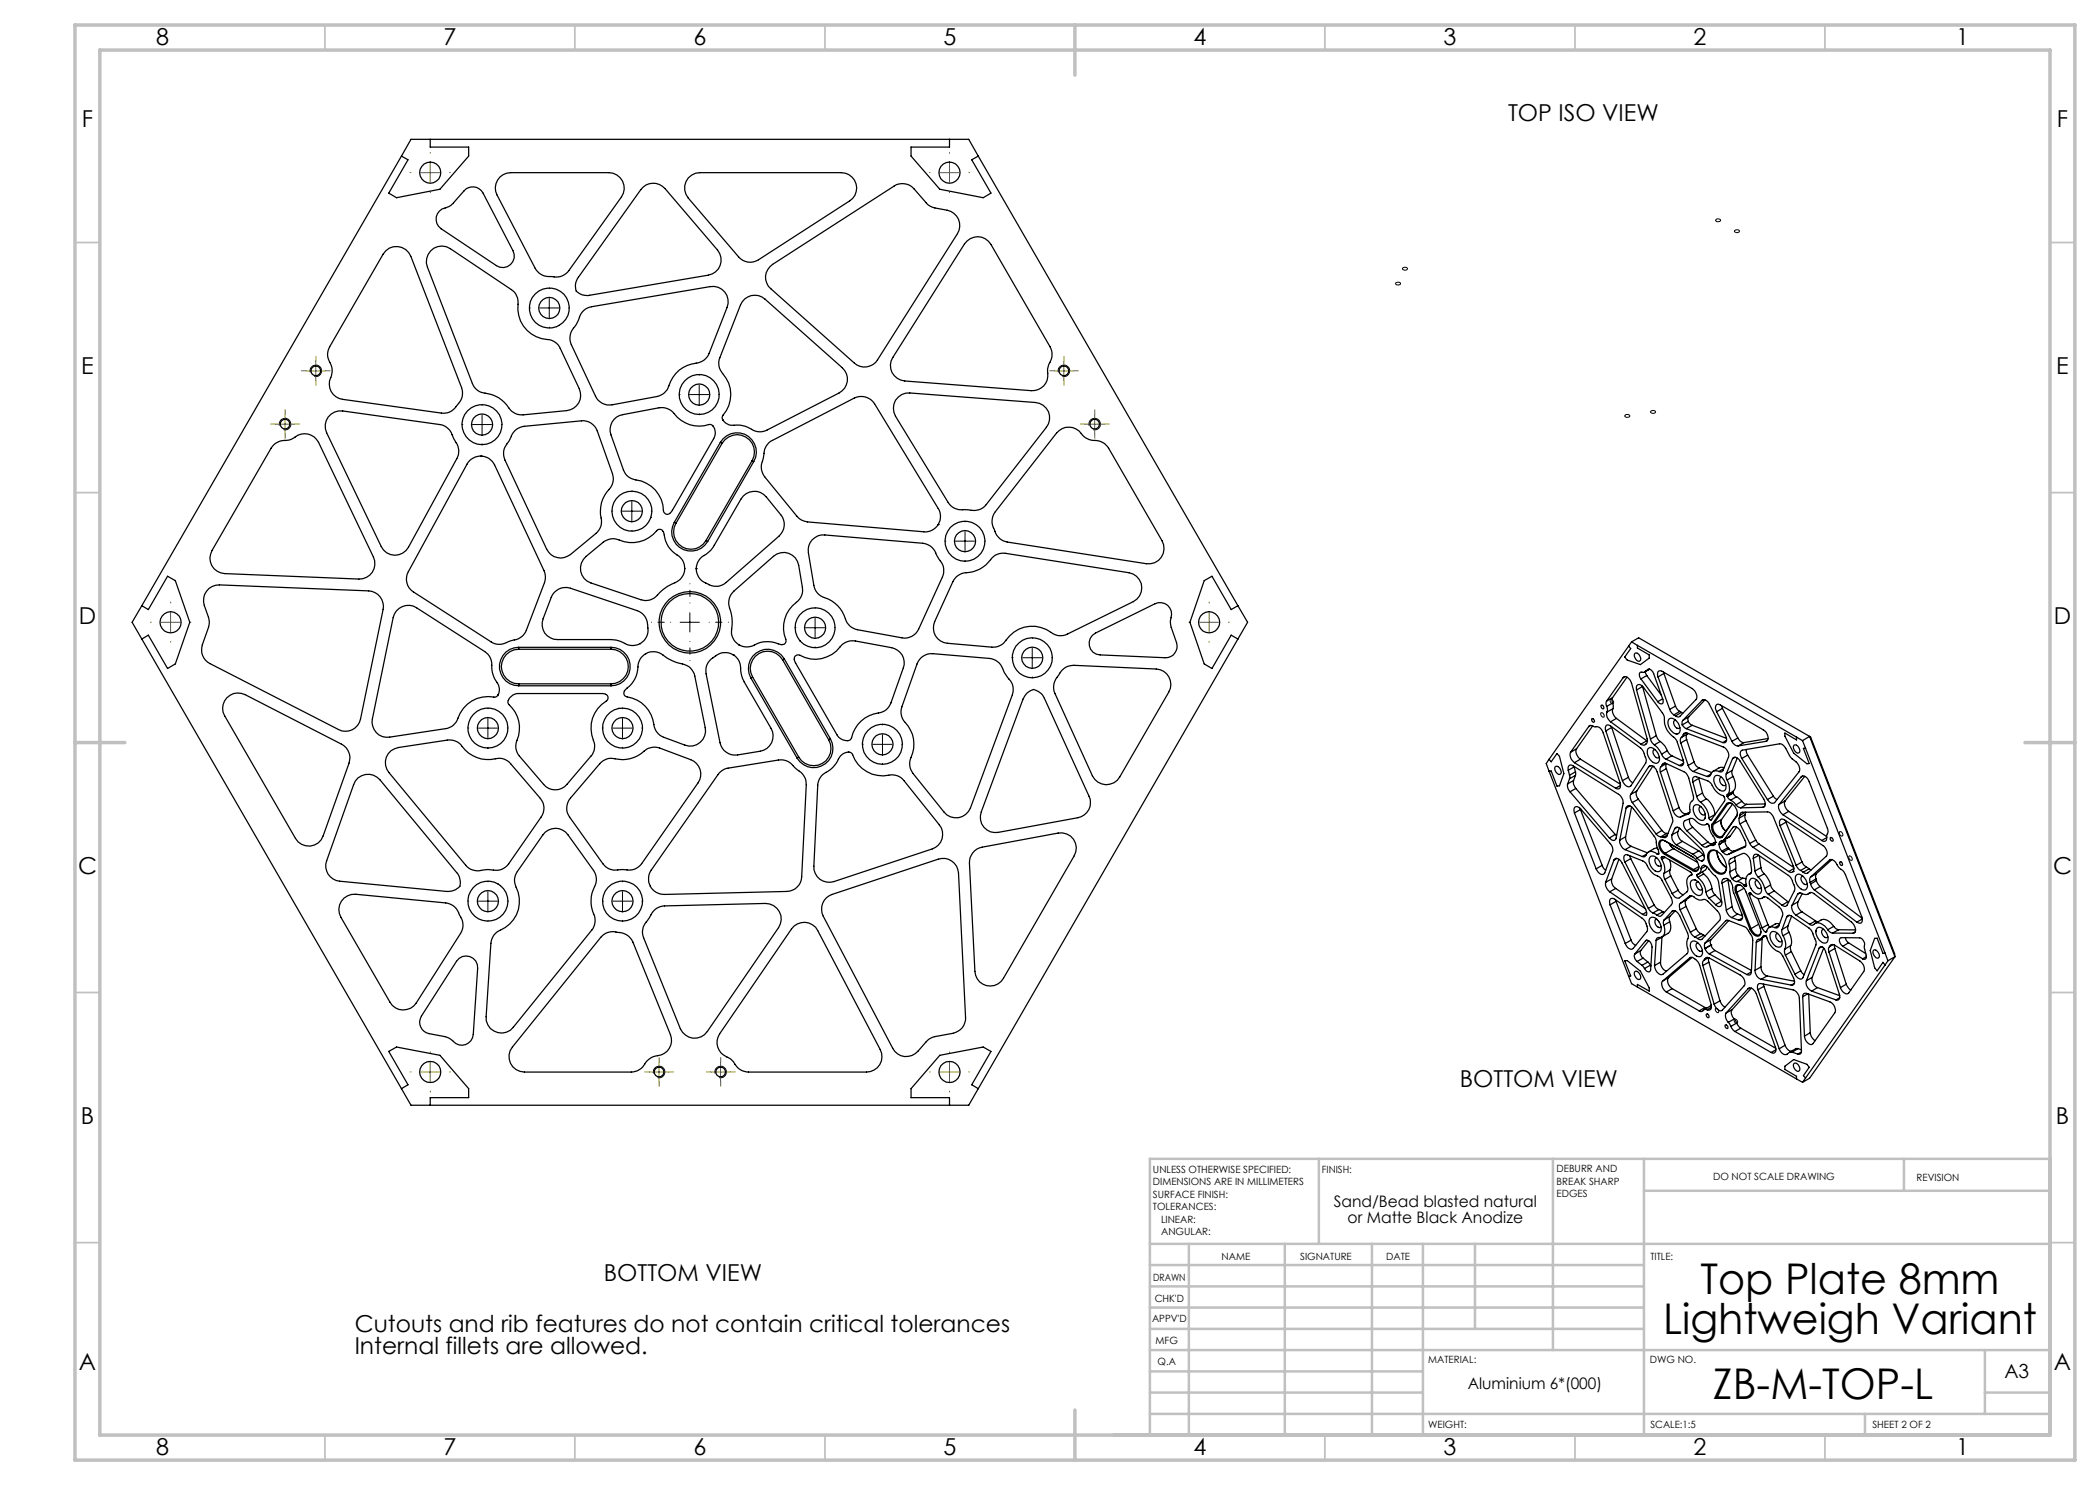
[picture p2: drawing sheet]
<svg xmlns="http://www.w3.org/2000/svg" width="420mm" height="297mm" viewBox="0 0 420 297" stroke-linecap="round" stroke-linejoin="round" font-family="sans-serif">
<defs><g id="words">
<g font-size="8.5">
<text x="340.1" y="258.8">Top Plate 8mm</text>
<text x="332.6" y="266.9">Lightweigh Variant</text>
<text x="342.6" y="279.7">ZB-M-TOP-L</text>
</g>
<g font-size="4.7">
<text x="31.2" y="9">8</text>
<text x="88.7" y="9">7</text>
<text x="138.7" y="9">6</text>
<text x="188.7" y="9">5</text>
<text x="238.7" y="9">4</text>
<text x="288.7" y="9">3</text>
<text x="338.7" y="9">2</text>
<text x="391.2" y="9">1</text>
<text x="16.4" y="25.5">F</text>
<text x="301.6" y="24.3">TOP ISO VIEW</text>
<text x="411.4" y="25.5">F</text>
<text x="16.2" y="74.7">E</text>
<text x="411.2" y="74.7">E</text>
<text x="15.8" y="124.8">D</text>
<text x="410.8" y="124.8">D</text>
<text x="15.6" y="174.8">C</text>
<text x="410.6" y="174.8">C</text>
<text x="291.9" y="217.4">BOTTOM VIEW</text>
<text x="16.2" y="224.7">B</text>
<text x="411.2" y="224.7">B</text>
<text x="120.8" y="256.1">BOTTOM VIEW</text>
<text x="70.9" y="266.4">Cutouts and rib features do not contain critical tolerances</text>
<text x="15.8" y="274">A</text>
<text x="70.9" y="270.9">Internal fillets are allowed.</text>
<text x="410.8" y="274">A</text>
<text x="31.2" y="291">8</text>
<text x="88.7" y="291">7</text>
<text x="138.7" y="291">6</text>
<text x="188.7" y="291">5</text>
<text x="238.7" y="291">4</text>
<text x="288.7" y="291">3</text>
<text x="338.7" y="291">2</text>
<text x="391.2" y="291">1</text>
</g>
<text font-size="3.9" x="400.9" y="275.5">A3</text>
<g font-size="3.2">
<text x="266.8" y="241.4">Sand/Bead blasted natural</text>
<text x="269.5" y="244.6">or Matte Black Anodize</text>
<text x="293.5" y="277.9">Aluminium 6*(000)</text>
</g>
<g font-size="2">
<text x="230.6" y="234.6">UNLESS OTHERWISE SPECIFIED:</text>
<text x="230.6" y="237.1">DIMENSIONS ARE IN MILLIMETERS</text>
<text x="230.6" y="239.6">SURFACE FINISH:</text>
<text x="264.4" y="234.6">FINISH:</text>
<text x="311.3" y="234.5">DEBURR AND</text>
<text x="311.3" y="237">BREAK SHARP</text>
<text x="311.3" y="239.5">EDGES</text>
<text x="342.6" y="236">DO NOT SCALE DRAWING</text>
<text x="383.3" y="236.2">REVISION</text>
<text x="230.6" y="242.1">TOLERANCES:</text>
<text x="232.2" y="244.6">LINEAR:</text>
<text x="232.2" y="247.1">ANGULAR:</text>
<text x="244.3" y="252">NAME</text>
<text x="260" y="251.9">SIGNATURE</text>
<text x="277.2" y="251.9">DATE</text>
<text x="330.1" y="251.9">TITLE:</text>
<text x="230.6" y="256.1">DRAWN</text>
<text x="230.9" y="260.3">CHK'D</text>
<text x="230.4" y="264.4">APPV'D</text>
<text x="231.1" y="268.8">MFG</text>
<text x="231.5" y="273">Q.A</text>
<text x="285.6" y="272.5">MATERIAL:</text>
<text x="330" y="272.5">DWG NO.</text>
<text x="285.6" y="285.5">WEIGHT:</text>
<text x="330.1" y="285.6">SCALE:1:5</text>
<text x="374.5" y="285.6">SHEET 2 OF 2</text>
</g>
</g></defs>
<g fill="none" stroke="#000" stroke-width=".2">
<path d="M109.9 59.7v3.8M279.2 56.6l.3-.2a.35 .35 0 0 1 .5 .1 .35 .35 0 0 1 0 .5 .35 .35 0 0 1-.5 0l-.3-.2zM280.5 53.6h.1a.43 .43 0 0 1 .6-.2 .43 .43 0 0 1 .2 .5l-.7 .1-.2-.1zM343.2 43.9l.7-.1a.29 .29 0 0 1 .2 .5 .29 .29 0 0 1-.5 0h-.2a.27 .27 0 0 1-.2-.1 .27 .27 0 0 1 0-.3zM346.9 46.1a.5 .5 0 0 1 .6-.2 .5 .5 0 0 1 .3 .5l-.5 .1-.4-.1zM62.1 74.5a1.15 1.15 0 0 1 1-1.5 1.15 1.15 0 0 1 1.2 1.3 1.15 1.15 0 0 1-1.4 1M108 61.6h3.8M137.9 78.9h3.9M139.8 77v3.9M211.7 74.5a1.15 1.15 0 0 1 1-1.5 1.15 1.15 0 0 1 1.2 1.3 1.15 1.15 0 0 1-1.4 1M55.9 85.1a1.15 1.15 0 0 1 1-1.4 1.15 1.15 0 0 1 1.2 1.2 1.15 1.15 0 0 1-1.4 1M94.5 84.9h3.8"/>
<path d="M96.4 83v3.9M217.8 85.1a1.15 1.15 0 0 1 1-1.4 1.15 1.15 0 0 1 1.3 1.2 1.15 1.15 0 0 1-1.5 1M325 83h.8a.29 .29 0 0 1 .1 .4 .29 .29 0 0 1-.4 .1h-.2a.27 .27 0 0 1-.3-.2 .27 .27 0 0 1 0-.3zM330.2 82.2l.4-.1 .3 .1a.31 .31 0 0 1 .1 .4 .31 .31 0 0 1-.4 .1h-.2a.25 .25 0 0 1-.3-.2 .25 .25 0 0 1 .1-.3zM124.5 102.2h3.8M126.4 100.3v3.8M191.1 108.2h3.8M193 106.3v3.9M136 124.5h3.9M138 122.6v3.8M161.1 125.6h3.9M163 123.6v3.9"/>
<path d="M204.5 131.5h3.9M206.4 129.6v3.9M322.1 139.9a.52 .52 0 0 1 .5 .3 .52 .52 0 0 1-.1 .6l-.4-.4zM95.7 145.6h3.8M97.6 143.7v3.8M122.6 145.6h3.8M124.5 143.7v3.8M174.6 148.9h3.8M176.5 146.9v3.9M320.2 142.6a.52 .52 0 0 1 .5 .2 .52 .52 0 0 1 0 .6l-.4-.2zM97.6 178.3v3.9M124.5 178.3v3.9"/>
<path d="M367.9 166.3a.54 .54 0 0 1 .6 .3 .54 .54 0 0 1-.1 .6l-.4-.2zM369.9 171.2a.48 .48 0 0 1 .5 .3 .48 .48 0 0 1-.2 .6l-.4-.4zM95.7 180.2h3.8M122.6 180.2h3.8M130.7 214.7a1.15 1.15 0 0 1 1-1.4 1.15 1.15 0 0 1 1.3 1.2 1.15 1.15 0 0 1-1.5 1M143 214.7a1.15 1.15 0 0 1 1-1.4 1.15 1.15 0 0 1 1.3 1.2 1.15 1.15 0 0 1-1.5 1M343.1 201.6a.48 .48 0 0 1 .6 .3 .48 .48 0 0 1-.2 .6l-.4-.4zM346.9 203.9a.46 .46 0 0 1 .5 .2 .46 .46 0 0 1-.1 .6l-.4-.4z"/>
</g>
<g fill="none" stroke="#c0c0c0" stroke-width=".35">
<path d="M65 5v5M115 5v5M165 5v5M265 5v5M315 5v5M365 5v5M15 48.5h5M410 48.5h5M15 98.5h5M410 98.5h5M15 198.5h5M410 198.5h5"/>
<path d="M15 248.5h5M410 248.5h5M65 287v5M115 287v5M165 287v5M265 287v5M315 287v5M365 287v5"/>
</g>
<g fill="none" stroke="#c0c0c0" stroke-width=".5">
<path d="M263.8 231.8v17M310.6 231.8v38.2M328.8 231.8v55.2M328.8 238.2h81.2M380.8 231.8v6.4M410 231.8h-180v55.2M230 248.8h180M230 257.3h98.8M230 253h98.8M237.8 248.8v38.2M257 248.8v38.2M274.4 248.8v38.2"/>
<path d="M284.6 248.8v38.2M295 248.8v17M230 265.8h98.8M230 261.5h98.8M230 278.5h54.6M230 274.3h54.6M230 270h180M397 278.5h13M397 270v12.8M230 282.8h180M373 282.8v4.2"/>
</g>
<path d="M15 5h400v287h-400zM20 10h390v277h-390zM215 5v10M15 148.5h10M405 148.5h10M215 282v10" fill="none" stroke="#c0c0c0" stroke-width=".7"/>
<path d="M134.1 124.4h-3.8M138 120.6v-3.8M138 128.3v3.8M141.8 124.4h3.9" fill="none" stroke="#000" stroke-width=".2" stroke-dasharray="15.2 1.3 1.3 1.3" stroke-dashoffset="15.2"/>
<g fill="none" stroke="#000" stroke-width=".2" stroke-dasharray="15.2 1.3 1.3 1.3">
<path d="M109.9 57.7v-.2M106 61.6h-.2M109.9 65.4v.2M113.7 61.6h.2M136 78.9h-.2M139.9 75v-.1M143.7 78.9h.2M92.6 84.9h-.2M96.4 81.1v-.2M96.4 88.8v.1M100.3 84.9h.2M126.4 98.4v-.2"/>
<path d="M139.9 82.7v.2M122.6 102.2h-.2M126.4 106.1v.2M130.2 102.2h.2M189.2 108.2h-.2M193 104.4v-.2M193 112.1v.2M196.9 108.2h.2M159.2 125.5h-.2M163 121.7v-.2M163 129.4v.2M166.9 125.5h.2"/>
<path d="M202.6 131.5h-.2M206.5 127.7v-.2M206.5 135.4v.2M210.3 131.5h.2M93.8 145.6h-.2M97.6 141.8v-.2M97.6 149.4v.2M101.4 145.6h.2M120.7 145.6h-.2M124.5 141.8v-.2M124.5 149.4v.2M128.4 145.6h.2"/>
<path d="M172.7 148.8h-.2M176.5 145v-.2M176.5 152.7v.2M180.3 148.8h.2M97.6 176.4v-.2M124.5 176.4v-.2M93.8 180.2h-.2M97.6 184.1v.2M101.4 180.2h.2M120.7 180.2h-.2M124.5 184.1v.2M128.4 180.2h.2"/>
</g>
<g fill="none" stroke="#808000" stroke-width=".2" stroke-dasharray="15.2 1.3 1.3 1.3">
<path d="M82.2 34.5h-.2M86.1 30.7v-.2M86.1 38.4v.2M89.9 34.5h.2M186.1 34.5h-.2M189.9 30.7v-.2M189.9 38.4v.2M193.8 34.5h.1M61.3 74.2h-1M63.2 72.2v-.9M63.2 76.1v.9M65.1 74.2h1"/>
<path d="M210.9 74.2h-1M212.8 72.2v-.9M212.8 76.1v.9M214.7 74.2h1M55.1 84.8h-1M57 82.9v-1M57 86.7v1M58.9 84.8h1M217 84.8h-.9M218.9 82.9v-1M218.9 86.7v1M220.9 84.8h.9"/>
<path d="M30.3 124.4h-.2M34.1 120.6v-.2M34.1 128.3v.2M38 124.4h.2M238 124.4h-.2M241.8 120.6v-.2M241.8 128.3v.2M245.7 124.4h.2M82.2 214.4h-.2M86.1 210.5v-.2M86.1 218.2v.2M89.9 214.4h.2"/>
<path d="M129.9 214.4h-1M131.8 212.5v-1M131.8 216.3v1M133.8 214.4h.9M142.2 214.4h-.9M144.1 212.5v-1M144.1 216.3v1M146.1 214.4h.9M186.1 214.4h-.2M189.9 210.5v-.2M189.9 218.2v.2M193.8 214.4h.1"/>
</g>
<g fill="none" stroke="#808000" stroke-width=".2">
<path d="M84.1 34.5h3.9M86 32.6v3.8M188 34.5h3.8M189.9 32.6v3.8M61.2 74.2h3.9M63.1 72.2v3.9M210.9 74.2h3.8M212.8 72.2v3.9M55.1 84.8h3.8M57 82.9v3.8M217 84.8h3.8M218.9 82.9v3.8"/>
<path d="M32.2 124.5h3.9M34.1 122.6v3.8M239.9 124.5h3.8M241.8 122.6v3.8M84.1 214.4h3.9M86 212.5v3.8M129.9 214.4h3.8M131.8 212.5v3.8M142.2 214.4h3.8M144.1 212.5v3.8M188 214.4h3.8M189.9 212.5v3.8"/>
</g>
<g fill="none" stroke="#000" stroke-width=".25">
<path d="M80.3 31.2l1.9-3.3h111.5l2 3.3M80.3 31.2l-51.9 89.9M86 27.9v1.5h7.7v1.8l-5.7 6.6-8.7 1.7-1.5-.9 3.8-6.6-1.3-.8M100 35.4l1.4-.8 .7-.1h19.7a3.1 3.1 0 0 1 2.5 4.9l-10.5 14.7a3.8 3.8 0 0 1-3.9 1.2 3.1 3.1 0 0 1-2.9-1.6l-7.6-14.7a3 3 0 0 1 .6-3.6zM128.6 37.4a3.1 3.1 0 0 1 4.4 .3l10.5 12.3a3.1 3.1 0 0 1-1.8 5l-23.8 4.1a2.97 2.97 0 0 1-2.6-.9 2.96 2.96 0 0 1 .4-2.7zM137.7 35.6l.6-.6 .8-.4 .9-.1h28.2a3.1 3.1 0 0 1 3 2.2 3.1 3.1 0 0 1-1.3 3.5l-18.2 11.8a3 3 0 0 1-4-.6l-10-11.8a3.1 3.1 0 0 1 0-4zM189.9 27.9v1.5h-7.7v1.8l5.8 6.6 8.6 1.7 1.6-.9-3.9-6.6 1.4-.8M195.7 31.2l51.9 89.9M77.2 50.2a3.1 3.1 0 0 1 5 1.1l10.1 26.2a3.7 3.7 0 0 1-1 3.7 3 3 0 0 1-3 1.4l-19.8-2.7a3.1 3.1 0 0 1-2.2-4.7 3.6 3.6 0 0 0-.5-3.1l-.3-1.2 .1-.8 .3-.7 10.7-18.6zM86.1 50.2a3 3 0 0 1 4-.5l12.2 8.2a3.2 3.2 0 0 1 1.3 3 6.3 6.3 0 0 0 6.3 7l1.1 .5 .9 .9 4 8.4a3.1 3.1 0 0 1-2.6 4.4l-8.7 .9a3.4 3.4 0 0 1-3.3-2 7.3 7.3 0 0 0-5.1-2.5l-1.1-.8-.6-1-9-23.3a3.1 3.1 0 0 1 .6-3.2zM87.9 42.2l.5-.4a3.8 3.8 0 0 0 2.3-1.2l2.1-2.4a2.31 2.31 0 0 1 3.8 .4l6 11.5a2.31 2.31 0 0 1-.5 2.8 2.31 2.31 0 0 1-2.8 .2l-11.1-7.3a2.34 2.34 0 0 1-.3-3.6zM148.9 59.8a3.1 3.1 0 0 1 4.1 0l15.5 13.8a3.1 3.1 0 0 1-.7 5l-14.4 7.4a3.2 3.2 0 0 1-3.5-.3 5.9 5.9 0 0 0-3.7-.6 1.7 1.7 0 0 1-1.7-1.7 6.7 6.7 0 0 0-.2-9l-.5-1.2v-1.3l4.3-10.9z"/>
<path d="M154 53.3l24.8-16.1a3.1 3.1 0 0 1 4 .6l2.4 2.8a2.87 2.87 0 0 0 1.8 1l2.4 .4a3.1 3.1 0 0 1 2.1 4.7l-16 25.3a3.1 3.1 0 0 1-4.6 .6l-16.7-14.9a2.99 2.99 0 0 1-.2-4.4zM193.4 48.2a3 3 0 0 1 4.8 .7l11.8 20.5a3.3 3.3 0 0 1-.3 3.6l-.2 .8a3.8 3.8 0 0 1-1.3 3.8l-.6 .3-1.3 .2-25.4-1.9a3.1 3.1 0 0 1-2.3-4.7l14.3-22.7zM116.8 62.1l.7-.5 .8-.3 23.7-4a3.1 3.1 0 0 1 3.4 4.2l-3.6 9.2a3.1 3.1 0 0 1-2.6 1.9 6.8 6.8 0 0 0-5.7 5.3l-.9 .9-.8 .4-9.4 1.8a3 3 0 0 1-3.3-1.8l-4.8-10.3a3.3 3.3 0 0 1 .8-3.7l1.1-2.5zM179.7 79.4l.6-.5 .9-.3h.8l25.1 1.9a3.1 3.1 0 0 1 2.2 5l-12.1 15.4a3.7 3.7 0 0 1-3.8 1h-.3a3.4 3.4 0 0 1-3.5-1.4l-10.5-17.2a3.1 3.1 0 0 1 .6-3.9zM54.7 89a5.4 5.4 0 0 1 3.3-1.1l.3-.1a3.7 3.7 0 0 1 4.6-.4l.8 1.1 11 22.9a3.1 3.1 0 0 1-2.9 4.4l-26.9-1.1a3.1 3.1 0 0 1-2.5-4.6l11.8-20.5zM66.2 82.8l.7-.4 .8-.2h.8l19.4 2.7a3.6 3.6 0 0 1 2.9 2.9l.1 .1a3.5 3.5 0 0 1 .5 3.8l-9.7 17.7a3.1 3.1 0 0 1-2.8 1.7 3.1 3.1 0 0 1-2.7-1.8l-10.9-22.7a3.1 3.1 0 0 1 .9-3.8zM93.9 92.1a3.1 3.1 0 0 1 5 .9l9.9 21.1a3.3 3.3 0 0 1 .1 2.4l-3.6 9.5a3.4 3.4 0 0 1-3 2.1l-.5 .2a3.4 3.4 0 0 1-3.6 .1l-15.5-10a3.1 3.1 0 0 1-1-4.1l11.7-21.5zM96.2 91.2h.1M103 86.1l.6-.4 1.2-.4 11.5-1.1a3 3 0 0 1 3.2 2l3 8.5a3.4 3.4 0 0 1-1.2 3.8 6.7 6.7 0 0 0-1 5.5l-.1 1.3-.7 1.1-5.4 4.5a3.1 3.1 0 0 1-4.8-1.1l-8.3-17.8a3.6 3.6 0 0 1 .9-4l.5-1.2zM122.8 83.9l.5-.5 1.2-.5 7.3-1.3a3.6 3.6 0 0 1 3.7 1.9 6.4 6.4 0 0 0 6.5 1.4 1.54 1.54 0 0 1 1.1 1.9l-.4 .9-8.5 14.7a.82 .82 0 0 1-.9 .5 .82 .82 0 0 1-.6-.8 6.4 6.4 0 0 0-5.9-6.2l-1.2-.6-.8-1-2.6-7.3a3 3 0 0 1 .6-3.1zM144.1 88.5a3.8 3.8 0 0 1 5.2-1.5 3.8 3.8 0 0 1 1.4 5.3M144.1 88.5l-9.2 16"/>
<path d="M144.1 88.5l.3 .1M144.4 88.6a3.5 3.5 0 0 1 4.8-1.2 3.5 3.5 0 0 1 1.2 4.7M144.4 88.6l-9.2 16.1M148.7 99.2a3.1 3.1 0 0 1 4.5 .2l2.9 3.5a3.1 3.1 0 0 1-.3 4.3l-10.6 9.3a3.3 3.3 0 0 1-3.9 .2 3.1 3.1 0 0 1-2.1-2.9 3.1 3.1 0 0 1 1.9-2.9l1.6-1.5zM150.4 92.1l-9.2 16M150.4 92.1l.3 .2M150.7 92.3l-9.2 16M153.8 88.5l17.1-8.9a3.1 3.1 0 0 1 4 1.1l12.7 21a3.1 3.1 0 0 1 0 3.2 3.1 3.1 0 0 1-2.9 1.5l-23.2-2a3.2 3.2 0 0 1-2.1-1.1l-6.5-7.9a3.4 3.4 0 0 1-.3-3.7l.1-.4a4.3 4.3 0 0 1 1.1-2.8zM211.3 86.6a3.2 3.2 0 0 1 5.2 .4 3.5 3.5 0 0 0 2.9 1.1l.8 .2 .7 .4 .8 .9 10.7 18.6a3.1 3.1 0 0 1-.1 3.2 3.1 3.1 0 0 1-3 1.3l-27.9-4.3a3.6 3.6 0 0 1-2.6-2.7 3 3 0 0 1 .3-3.4zM41.8 117.7l1.3-.7h.8l29.8 1.2a3.1 3.1 0 0 1 2.9 3.7l-4.5 21.9a3 3 0 0 1-4.4 2.1l-25.7-13.2a3.1 3.1 0 0 1-1.5-3.7l1.2-3.5a2.95 2.95 0 0 0 0-2l-.8-2.4a3.2 3.2 0 0 1 .9-3.4zM110.8 118.5a3 3 0 0 1 3.3-.9l13.3 4.5a3.4 3.4 0 0 1 2.2 3.4 3.1 3.1 0 0 1-1.5 3.2 3.1 3.1 0 0 1-3.5-.2l-1.3-.5-1.1-.1h-10.7a3 3 0 0 1-2.9-4.1l1.6-4.3zM117.2 111.3l3.4-2.9a3.1 3.1 0 0 1 3.3-.4 6.5 6.5 0 0 0 7.7-2.1 1.06 1.06 0 0 1 1.3 1.1 5.4 5.4 0 0 0 2.9 4.2 3.2 3.2 0 0 1 1.1 3.2 3.2 3.2 0 0 1-2.4 2.4 11.5 11.5 0 0 0-3.7 2.8l-1.3 .5-1.3-.2-10-3.3a3.1 3.1 0 0 1-1-5.3z"/>
<path d="M134.9 104.5a3.8 3.8 0 0 0 1.4 5.2 3.8 3.8 0 0 0 5.2-1.4M134.9 104.5l.3 .2M135.2 104.7a3.5 3.5 0 0 0 1.3 4.7 3.5 3.5 0 0 0 4.7-1.3M139.2 113.7h.1M141.2 108.1l.3 .2M146.8 118.2l7.9-6.9a3.1 3.1 0 0 1 5 1.8l.8 4.4a3.1 3.1 0 0 1-1.2 3 6.4 6.4 0 0 0-2.1 7.6 .98 .98 0 0 1-1.6 .7 5.6 5.6 0 0 0-5.1 .4 3.2 3.2 0 0 1-3.3-.7 3.2 3.2 0 0 1-.8-3.2 9.4 9.4 0 0 0-.6-4.2v-.9a2.98 2.98 0 0 1 1-2zM162.5 107.9a2.93 2.93 0 0 1 2.5-.9l19.5 1.7a3.4 3.4 0 0 1 2.9 2.5l.3 .4a3.5 3.5 0 0 1 .8 3.8l-4.8 10.4a3 3 0 0 1-3.3 1.8l-9-1.7a3.4 3.4 0 0 1-2.6-2.9 6.6 6.6 0 0 0-4.3-3.6l-1-.8-.6-1.1-1.2-6.9a3 3 0 0 1 .8-2.7zM187.6 104.9h.1M191.3 115.3l1.1-.6a7.3 7.3 0 0 0 6-3.1l1-.7 .8-.2h.9l24.7 3.8a3.1 3.1 0 0 1 2.5 2.6 3.1 3.1 0 0 1-1.6 3.2l-13.2 6.5a2.95 2.95 0 0 1-3.2-.3 6.4 6.4 0 0 0-9.4 1.9l-.9 .7-1.2 .3-9.3-.7a3.1 3.1 0 0 1-2.6-4.4l3.7-8zM28.4 127.8l51.9 89.9M28.4 121.1l1.3 .8 3.8-6.7 1.6 .9 2.9 8.4-2.9 8.3-1.6 .9-3.8-6.7-1.3 .8M28.4 121.1l-2 3.4 2 3.3"/>
<path d="M45.4 139.6a3 3 0 0 1 3.6-.7l19.3 9.9a3.1 3.1 0 0 1 1.5 3.8l-5.2 14.6a3 3 0 0 1-2.6 2 3 3 0 0 1-2.9-1.5l-14.2-24.5a3 3 0 0 1 .5-3.6zM79.3 122.2a3.1 3.1 0 0 1 4-.6l13.6 8.7a3.6 3.6 0 0 1 1.5 3.7 6.8 6.8 0 0 0 1.3 3.1 1.73 1.73 0 0 1-.6 2.3 6.5 6.5 0 0 0-7.7 4.6l-.7 1.1-1.2 .6-11.5 1.7a3.1 3.1 0 0 1-3.5-3.6l4.1-20.3zM102.1 139.4l.5-.4 .8-.3h17.3a.81 .81 0 0 1 .9 .6 .81 .81 0 0 1-.4 .9 6.3 6.3 0 0 0-2.4 8.2l.1 1.3-.4 1.2-5.1 6a3 3 0 0 1-4.7 0l-4.8-5.7a3 3 0 0 1-.5-3.1 6.6 6.6 0 0 0-1.8-7.5 1.05 1.05 0 0 1 .5-1.2zM103.8 129.5a3.8 3.8 0 0 0-3.9 3.8 3.8 3.8 0 0 0 3.9 3.9M103.8 129.9a3.5 3.5 0 0 0-3.5 3.4 3.5 3.5 0 0 0 3.5 3.5M103.8 137.2h18.4M103.8 129.5h18.4M103.8 129.9h18.4M103.8 129.5v.4M103.8 136.8v.4M103.8 136.8h18.4M122.2 129.5a3.8 3.8 0 0 1 3.8 3.8 3.8 3.8 0 0 1-3.8 3.9"/>
<path d="M122.2 129.9a3.5 3.5 0 0 1 3.5 3.4 3.5 3.5 0 0 1-3.5 3.5M122.2 129.5v.4M122.2 136.8v.4M128.5 131.2a3.2 3.2 0 0 1 4.5 .1 9.8 9.8 0 0 0 3.9 1.6 2.94 2.94 0 0 1 2.1 2.3l2 10.3a3.1 3.1 0 0 1-4.1 3.5l-4.1-1.5a3.1 3.1 0 0 1-2-2.6 6.5 6.5 0 0 0-5.7-5.7 1.11 1.11 0 0 1 .3-1.6 5.4 5.4 0 0 0 2.2-4.6l.4-1.2zM142.2 131.8l.4-.3a3.2 3.2 0 0 1 3.8-.6 3.2 3.2 0 0 1 1.8 3.4l.3 1.4 .3 .7 5.4 9.3a3.1 3.1 0 0 1-2.2 4.5l-4.5 .8a3.1 3.1 0 0 1-3.5-2.4l-2.8-13.8v-1a2.98 2.98 0 0 1 1-2zM146.6 130.9h.1M147.8 129h.1M150.2 135.6l9.2 16M150.5 135.4l-.3 .2M150.5 135.4l9.2 16M156.5 132a3.5 3.5 0 0 0-4.7-1.3 3.5 3.5 0 0 0-1.3 4.7M156.5 132l9.2 16"/>
<path d="M156.8 131.8a3.8 3.8 0 0 0-5.2-1.4 3.8 3.8 0 0 0-1.4 5.2M156.8 131.8l9.3 16M156.8 131.8l-.3 .2M159 131.3l.3-.3h.5a6.4 6.4 0 0 0 8.5-2l1.1-.6 1.2-.2 7.7 1.3a3 3 0 0 1 2.4 4.1l-2.5 7a2.94 2.94 0 0 1-2.5 2 6.7 6.7 0 0 0-5.6 5.2 1.42 1.42 0 0 1-1.8 0l-.5-.3-.4-.5-8.4-14.6a1.05 1.05 0 0 1 0-1.1zM184.3 131.5a3.2 3.2 0 0 1 2.3-.8l11.3 1a3.3 3.3 0 0 1 2.9 2.6l.5 .8a4.1 4.1 0 0 1 1.3 3.1l-.1 .8-8.4 22.6a3.1 3.1 0 0 1-5.3 .8l-6.2-7.7a3.2 3.2 0 0 1-.4-3.2 6.4 6.4 0 0 0-1.4-7.3l-.4-.8-.2-.8 .2-1.2 3-8.6zM205.4 138.6l.3-.2a1.77 1.77 0 0 1 2.6 .3l.6 1 8.9 19.5a3 3 0 0 1-2.2 4.3l-15.9 3a3.1 3.1 0 0 1-3.4-4.1l8.3-22.6zM212.5 134l1-.7 1.3-.2 16.4 .7a3.1 3.1 0 0 1 2.6 4.6l-9.9 17a3.1 3.1 0 0 1-5.4-.3l-7.5-16.4a3.9 3.9 0 0 1 .9-3.9zM218.5 127.1l.6-.5 11.9-5.8a2.38 2.38 0 0 1 2.7 .5 2.38 2.38 0 0 1 .4 2.7l.1 1.2 1.1 3.3a2.31 2.31 0 0 1-2.3 3l-13-.5a2.3 2.3 0 0 1-2-1.5 2.3 2.3 0 0 1 .5-2.4zM247.6 121.1l-1.4 .8-3.8-6.7-1.6 .9-2.8 8.4 2.8 8.3 1.6 .9 3.8-6.7 1.4 .8M247.6 127.8l-51.9 89.9M247.6 121.1l1.9 3.4-1.9 3.3M322.5 139.5l-.1 .2 .1 .9"/>
<path d="M322.5 139.5l-1.2 .7M324.6 135.5a.88 .88 0 0 1 1.4 .5l.3 .7 3.1 11a.85 .85 0 0 1-.2 1.1 .85 .85 0 0 1-1 0M324.6 135.5l-3.3 4.7M324.9 135.3l-.3 .2M325.4 135.4l-2.9 4.1M325.7 129.2l-15.9 22.7M326.3 128.4l1.2 .7M326.3 128.4l1.4-.8 34.2 19.7M326.3 128.4l-.6 .8M327 130.7a.98 .98 0 0 1 1 .5 .98 .98 0 0 1-.1 1.1 1.17 1.17 0 0 1-.9-1.6zM327.3 138a.7 .7 0 0 1 .2-1 .7 .7 0 0 1 1 .2l4.3 6a4.9 4.9 0 0 0 2.2 4.5l.4 .6 1.2 3.7a.69 .69 0 0 1 .1 .8 .69 .69 0 0 1-.8 .3M327.3 138l2.8 9.8"/>
<path d="M327.5 129.1v.5l2.3 1.4v.6l-1.7 1.3-2.7-.9-.5-.6 1.2-1.7-.4-.5M327.5 129.1l31.8 18.3M328.2 135.8l3.3 4.5M328.5 137.2v.1M328.5 137.3l2.8 9.8M328.5 137.3l-1.2 .7M328.9 134.4l-.3 .1a.53 .53 0 0 0-.7 .1 .53 .53 0 0 0 0 .7l.3 .5M328.9 134.4l1-.6-1 .6M329 134.3l.4 .8M329.4 135.1l2.9 4M329.4 135.1l-1.2 .7M329.6 133.9a.95 .95 0 0 1 1.1 .8l1.9 5.2a.58 .58 0 0 1-.4 .9l-.7-.5"/>
<path d="M329.6 133.9l-.7 .5M329.6 133.8v.1M331.6 135.4l-.1-.6a.56 .56 0 0 1 .3-.6 .56 .56 0 0 1 .6 .1l6.1 3.4a1.79 1.79 0 0 1 .7 2.2l-3.2 3.4a.65 .65 0 0 1-.9-.1M331.6 135.4l2.3 6.5M332.5 139.8l-1 .5M332.7 134.4l.1 .3M332.8 134.7l2.3 6.5M332.8 134.7l-1.2 .7M340.6 139.9l-.2 .2M341 140l-3.3 3.4M71.6 155.6a3.1 3.1 0 0 1 4.4 .4l15.3 18.5a3.2 3.2 0 0 1 .7 2.8 3.3 3.3 0 0 1-2.6 1l-21.5-2.1a3 3 0 0 1-2.6-4l5.4-15.3 .4-.7zM78.2 150.1l1.5-.6 9.8-1.5a3.1 3.1 0 0 1 2.9 1.3 6.6 6.6 0 0 0 7.1 2.4l1.3 .1 1 .6 6.3 7.3a3 3 0 0 1 .1 3.7l-6.5 9.4a3.3 3.3 0 0 1-3.7 1.2h-.9a4.2 4.2 0 0 1-3.3-.4l-.7-.6-15.3-18.5a3.1 3.1 0 0 1 .4-4.4z"/>
<path d="M119.9 152.7a2.98 2.98 0 0 1 3.1-.9 7 7 0 0 0 6.5-2l1.2-.4 .9 .1 6.5 2.4a3.1 3.1 0 0 1 1.5 4.7l-11.3 16.1a3.7 3.7 0 0 1-3.8 1.2h-.3a3.4 3.4 0 0 1-3.6-1.1l-6.7-9.4a3.1 3.1 0 0 1 .2-3.8zM143.8 154.7l.7-.6 .8-.4 10.4-1.7a3.8 3.8 0 0 1 3.5 1.7l.1 .1a3.5 3.5 0 0 1 2 3.1l-1 18.5a3.1 3.1 0 0 1-3 2.9l-24.4 .6a3.1 3.1 0 0 1-2.7-4.9zM159.7 151.4l-.3 .2M165.7 148a3.5 3.5 0 0 1-1.2 4.7 3.5 3.5 0 0 1-4.8-1.3M166.1 147.8a3.8 3.8 0 0 1-1.4 5.2 3.8 3.8 0 0 1-5.3-1.4M166.1 147.8l-.4 .2M168 151.3a1.67 1.67 0 0 1 2.3-.7 6.6 6.6 0 0 0 7.9 4.4l1.3 .1 1 .7 7.4 9.2a3.1 3.1 0 0 1-1.5 4.8l-19.6 6.5a3 3 0 0 1-4-3.1l.7-16.1a3.3 3.3 0 0 1 2.1-2.9 7 7 0 0 0 2.4-2.9zM309.8 154.2l15.9 41M309.8 151.9l.4 .5 1.2-1.7 .5 .6 .9 3.4-.9 2.5h-.5l-1.2-3h-.4M309.8 151.9l-.6 .8 .6 1.5M311.1 153.3a1.03 1.03 0 0 1 1 1.5 .86 .86 0 0 1-1.1-.9zM313.5 156.8a1.68 1.68 0 0 0 .5 1.6"/>
<path d="M313.7 154.1a.66 .66 0 0 1 0-.9 .66 .66 0 0 1 .9-.1l9.1 5.8a2.09 2.09 0 0 1 .9 1.8l-1.4 7.1-.5 .3-.8-.5M313.7 154.1l.2 .9M313.9 155v.7M313.9 155.7l-.4 1.1M314 158.4l7.9 9.2M314.1 150.5a1.84 1.84 0 0 0 .8 2M314.7 156.1a1.68 1.68 0 0 0 .5 1.6M314.7 156.1l-1.2 .7M314.8 153.4l.3 1M314.8 153.3v.1M314.8 153.4l-1.1 .7M314.9 152.5l8.2 5.2"/>
<path d="M315.1 154.4v.7M315.1 155.1l-.4 1M315.1 154.4l-1.2 .6M315.1 155.1l-1.2 .6M315.2 157.7l7.8 9.2M315.2 157.7l-1.2 .7M315.3 149.8a1.8 1.8 0 0 0 .8 2M315.3 149.8l-1.2 .7M316.1 151.8l8 5M316.1 151.8l-1.2 .7M317.7 145.3a1.07 1.07 0 0 1 1.3 .1 1.35 1.35 0 0 1 1.6 1.2l3.5 10.3a.61 .61 0 0 1-.2 .8 .61 .61 0 0 1-.8 0M317.7 145.3l-3.6 5.2"/>
<path d="M318.1 145.1l-.4 .2M318.4 143.7a.37 .37 0 0 1 .5 .3 .37 .37 0 0 1-.3 .4l-.2-.2zM318.5 145.2l-3.2 4.6M320.2 141.1a.39 .39 0 0 1 .5 .2 .39 .39 0 0 1-.1 .5l-.3-.3zM321.2 146.2l-.1-.6a.58 .58 0 0 1 .4-.6 .58 .58 0 0 1 .6 .2l6 4.4a4.7 4.7 0 0 1 1.1 2.8l-3 4.8a.87 .87 0 0 1-1.4-.4l-.3-.7M321.2 146.2l3.3 9.9M321.3 140.2l-.1 .3 .1 .8M321.3 141.3l.2 .5-.1 .6M321.4 142.4a1.83 1.83 0 0 0 .7 2M322.1 144.4l6.1 4.4M322.3 145.3v.2M322.3 145.5l3.4 10"/>
<path d="M322.3 145.5l-1.1 .7M322.5 140.6l.2 .5-.1 .6M322.5 140.6l-1.2 .7M322.6 141.7a1.89 1.89 0 0 0 .7 2M322.6 141.7l-1.2 .7M323.3 143.7l6.1 4.5M323.3 143.7l-1.2 .7M324.1 157.1l-1 .6M325.7 155.5l.3 .6 .5 .5M325.7 155.5l-1.2 .6M326.1 158.9a1.7 1.7 0 0 0 .4 1.6M327.3 158.2a1.49 1.49 0 0 0 .4 1.6"/>
<path d="M327.3 158.2l-1.2 .7M327.7 159.8l4.7 6.3M327.7 159.8l-1.2 .7M329.4 148.2h.1M329.4 148.2l-1.2 .6M329.6 149.8a.96 .96 0 0 1 1.5 .2 1.98 1.98 0 0 1 .5 2.5 1.47 1.47 0 0 1-1.9-1.1l-.2-.8zM329.7 153.3l-3.6 5.6M330.1 147.8l.3 .7 .5 .5M330.1 153.1l-.4 .2M330.6 153.2l-3.3 5M330.6 153.3l.6 .6 .2 .5 3.1 9.5v.5l-1.1 2.8a.49 .49 0 0 1-.7 .3M330.6 153.3h.1"/>
<path d="M330.6 153.3a.63 .63 0 0 0-.9 0M330.9 149l.6 .5 .8 1.3M331 149.9a.54 .54 0 0 0-.4 .4 .54 .54 0 0 0 .1 .6l.3 .4a.5 .5 0 0 0 .8 .2l.1-.1M331.3 147.1l.3 .7 .4 .5M331.3 147.1l-1.2 .7M332 148.3a3.8 3.8 0 0 1 1.5 1.8M332 148.3l-1.1 .7M332.1 154.4l2.5 7.8M332.2 153.3l-.2 .5 .1 .6M332.3 150.8l.5 .8 .4 .2M332.5 152.9l-.3 .4M333 152.6l-.5 .3"/>
<path d="M333.2 151.8l2.7 1.3M333.3 152.7a.55 .55 0 0 0-.8 .2M333.3 152.7l3.5 1.6a1.98 1.98 0 0 1 .9 1.3l1 3.6a1 1 0 0 1-.5 1.2 2.99 2.99 0 0 0-.2 2l-.4 .4M333.3 153.7l2.5 7.8M333.3 153.7l-1.2 .7M333.3 152.7l-1.1 .6M333.3 152.7l-.1 .4 .1 .6M333.5 150.1l.4 .7 .5 .4M333.5 150.1l-1.2 .7M333.8 143.9a.97 .97 0 0 1 1.4 .2 2.16 2.16 0 0 1 .6 2.5l-.2 .2a2.14 2.14 0 0 1-2-2.4zM333.9 141.9l.5 .8 .4 .3M334.4 151.2l2.3 1.1"/>
<path d="M334.4 151.2l-1.2 .6M334.8 143l.3 .2M335.1 141.2l.5 .8 .4 .3M335.1 141.2l-1.2 .7M335.1 144l-.1 .1a.99 .99 0 0 0 .6 1.6l.4-.2M336 142.3l.3 .2M336 142.3l-1.2 .7M336.2 148.6l1.4 4.5M336.3 147.5a.98 .98 0 0 0-.1 1.1M336.3 142.5l.2 .2M336.3 142.5l-1.2 .7M336.4 145l.9 .7"/>
<path d="M336.6 144.1l-.2 .3v.6M336.7 146.9a.54 .54 0 0 1 .7-.3l7.3 2.8a1.85 1.85 0 0 1 1 2l-1.1 2.7a.55 .55 0 0 1-.8 .2M336.7 146.9l-.4 .6M336.7 152.6l-.8 .5M337.3 145.7l7.3 2.8M337.3 146.6l-.6 .3M337.3 147.9l1.5 4.5M337.3 147.9l-1.1 .7M337.5 146.8a1.02 1.02 0 0 0-.2 1.1M337.5 146.8l-1.2 .7M337.6 146.7l-.1 .1M337.6 153.1a1.77 1.77 0 0 0 1.1 1.2"/>
<path d="M337.6 144.3l.5 .6 .4 .2M337.6 144.3l-1.2 .7M337.7 143.4l-.1 .4v.5M337.7 143.4l-1.1 .7M338.5 145.1l6.8 2.6M338.5 145.1l-1.2 .6M338.6 156.4a.66 .66 0 0 1-.1-.8 .66 .66 0 0 1 .8-.2l2.4 .8 .5 .4a4.4 4.4 0 0 0 2.6 2.7v.1M338.6 156.4l.7 2.9M338.7 154.3l2.7 1M338.8 152.4a1.79 1.79 0 0 0 1 1.2M338.8 152.4l-1.2 .7M339.3 159.3l.3 .6 .5 .5"/>
<path d="M339.7 155.5l.1 .2M339.8 155.7l.7 2.9M339.8 155.7l-1.2 .7M339.8 153.6l2.5 .9M339.8 153.6l-1.1 .7M340.4 140.1a1.09 1.09 0 0 1 1.5 .8l3.3 6.5a.7 .7 0 0 1 .1 .8 .7 .7 0 0 1-.7 .3M340.4 140.1l-3.8 4M340.5 158.6l.8 1.2M340.5 158.6l-1.2 .7M341.3 159.8a4.3 4.3 0 0 1 1.7 3.1M341.3 159.8l-1.2 .6M342.2 154.8l-.8 .5"/>
<path d="M343.1 155.1a2.02 2.02 0 0 1 2.1 2.5 .8 .8 0 0 1-.6 .7 .8 .8 0 0 1-.9-.4 2.25 2.25 0 0 1-.8-2.6zM343.3 142.3a.99 .99 0 0 1 .2-1.5l.5 .2 8.7 5a1.82 1.82 0 0 1 .8 2l-.3 .3M343.3 142.3l3.1 6M343.8 154.3a1.15 1.15 0 0 0-1.8 .8l-.3 .2h-.3M344.3 141.1l.2 .6M344.3 155.5a.81 .81 0 0 0-.4 .7 .81 .81 0 0 0 .4 .7l.5 .2 .4-.2M344.5 141.7l3.1 5.9M344.5 141.7l-1.2 .6M344.7 153.8l-.9 .5M344.8 153.6l-.9-.1-1.3 .8M344.8 159.4l.2 .5-.1 .4-2.7 3.7M344.8 159.4h.1"/>
<path d="M345.3 154.8a1.36 1.36 0 0 0 .1 1.2M345.3 148.1l-.7 .4M345.4 156a2.57 2.57 0 0 1 0 3M345.4 159v.3M345.4 159.3h.1M345.4 159.3l.7 .8M346.4 148.3a1.38 1.38 0 0 0 1.2 .9M346.4 154.1v.7l.2 .5M346.4 154.1l-1.1 .7M346.5 151.8a.88 .88 0 0 1 .9-.3 .88 .88 0 0 1 .6 .7l4.9 7.9 .2 .8-.2 .4-.3 .2M346.5 151.8l-1.2 3M346.6 158.6l.4 .6 .3 .1"/>
<path d="M346.6 155.3a2.49 2.49 0 0 1 0 3M346.6 158.6h.1M346.6 155.3l-1.2 .7M346.6 158.6l-1.2 .7M346.6 158.3v.3M346.6 158.3l-1.2 .7M347 151.4l-.5 .4M347.3 159.3l1.1 1M347.3 159.3l-1.2 .8M347.5 151.6l-1.1 2.5M347.6 147.6a1.48 1.48 0 0 0 1.2 .9M347.6 147.6l-1.2 .7"/>
<path d="M348.4 151.7a1.04 1.04 0 0 1 .1-1.7l7.4-1.2a1.48 1.48 0 0 1 1.3 .9l.8 1.6 1.2 1.1a1.76 1.76 0 0 1 .6 2l-4.9 6.1a1 1 0 0 1-1.4-.6M348.4 151.7l5.1 8.2M348.8 148.5l-1.2 .7M349.2 149.9l.1 .6 .2 .5M349.5 151l5.2 8.2M349.5 151l-1.1 .7M353.2 148.3l-5.6 .9M353.5 148.1l-.3 .2M353.6 147.7l-4.8 .8M354.7 159.2l.7 .7M354.7 159.2l-1.2 .7M358.8 149a1.03 1.03 0 0 1 1 1.5 .86 .86 0 0 1-1.1-.8z"/>
<path d="M359.3 147.4v.6l-2.3-1.4v.6l1.7 3.4 2.7 2.1h.4l-1.1-3 .4-.1M359.3 147.4l1.2 .7M360.3 155.4a1.14 1.14 0 0 1 1.5 .9l3.7 9.5 .1 .8-.3 .5a.7 .7 0 0 1-.1 .9 .7 .7 0 0 1-.9 .1M360.3 155.4l-4.5 5.5M360.5 148.1l.6 1.5M360.5 155.2l-.2 .2M361 155.3l-4 4.9M361.1 149.6l15.9 41M361.9 147.3l-1.4 .8M361.9 147.3l17.1 44M361.9 147.3l.2 .1 16.8 43.3 .1 .6M68.8 179.6l.7-.4 .8-.3h.9l17.9 1.7a4 4 0 0 1 3 2.7 3.2 3.2 0 0 1 0 3.4l-8.8 13.9a3.1 3.1 0 0 1-5.3-.2l-9.8-16.9a3.1 3.1 0 0 1 .6-3.9z"/>
<path d="M109 166.4a3.1 3.1 0 0 1 4.6 .6l5.1 7.1a3.4 3.4 0 0 1-.1 3.9 6.3 6.3 0 0 0 .3 5.2l.1 1.3-.4 1.2-15.9 19.8a3.1 3.1 0 0 1-3.5 .9 3.1 3.1 0 0 1-2-3.1l1-14.6a3 3 0 0 1 1.8-2.6 6.4 6.4 0 0 0 3.1-9l-.2-1.3 .4-1.1zM130.1 177.2v.1M165.3 179.6l1.1-.7 21.2-7.1a3.1 3.1 0 0 1 4.1 2.8l1.4 28.9a3.1 3.1 0 0 1-2.5 3.2l-3.6 .6a3.4 3.4 0 0 0-1.8 1l-1.6 2a3 3 0 0 1-5.1-.6l-13.9-26.5a3.2 3.2 0 0 1 .7-3.6zM194.9 170.1l.5-.3 1-.4 15.2-2.8a3.1 3.1 0 0 1 3.1 1.3 3.1 3.1 0 0 1 .1 3.3l-14.1 24.4a3.1 3.1 0 0 1-3.4 1.5 3.1 3.1 0 0 1-2.3-2.8l-1.1-21.7a3 3 0 0 1 1-2.5zM314.9 162.6l-.1-.3a.65 .65 0 0 1 .2-.9 .65 .65 0 0 1 .9 .2l6.2 7.1a1.68 1.68 0 0 1 .4 1.6l-1.5 4.3a.75 .75 0 0 1-.8 .3 .75 .75 0 0 1-.6-.5l-.4-.6M314.9 162.6l4.3 11.2M316 161.6l.1 .3M316.1 161.9l4.3 11.2M316.1 161.9l-1.2 .7M320.4 173.1l.4 .6 .3 .4M320.4 173.1l-1.2 .7M321.1 176.5a1.98 1.98 0 0 0 .8 1.9"/>
<path d="M321.9 178.4l6.6 4.5M322.3 175.8a1.98 1.98 0 0 0 .8 1.9M322.3 175.8l-1.2 .7M322.8 172a.69 .69 0 0 1 .6-.4 .69 .69 0 0 1 .6 .4l5.2 10.2a.48 .48 0 0 1 .2 .5 .48 .48 0 0 1-.5 .3l-.4-.1M322.8 172l-1.7 4.5M323 166.9l.3 .3M323 166.9l-1.1 .7M323.1 180l.1 .3M323.1 177.7l6 4M323.1 177.7l-1.2 .7M323.4 171.7l-.6 .3M323.8 171.9l-1.5 3.9"/>
<path d="M324 168a2.04 2.04 0 0 0 1 1.9M325 172.4l-.2-.6a.59 .59 0 0 1 .1-.7 .59 .59 0 0 1 .6-.1l3 1.2 .8 .6a4.4 4.4 0 0 0 2.7 2.7l.4 .4 1.9 3.7a1.24 1.24 0 0 1 0 1.3l-2 2.2a.65 .65 0 0 1-.9-.1M325 172.4l4.7 9.3M325 169.9l3.4 1.4M325.1 167.4a1.99 1.99 0 0 0 1.1 1.9M325.1 167.4l-1.1 .6M325.2 161.6l.1-.2a.81 .81 0 0 1 1.4 .3l4.4 6 .2 1.5 .4 1-.1 .6M325.2 161.6l-1.2 6.4M325.9 171.1l.2 .6M326 161.2l-.8 .4M326.1 171.7l4.7 9.3M326.1 171.7l-1.1 .7"/>
<path d="M326.2 169.3l3.3 1.3M326.2 169.3l-1.2 .6M326.3 161.4l-1.2 6M326.5 160.5l4.7 6.3M329.3 170.8l-.9 .5M330.1 171.3a1.75 1.75 0 0 1 2 1.4l.1 .3a.87 .87 0 0 1-.2 1.2 .87 .87 0 0 1-1.2-.2 2.25 2.25 0 0 1-.8-2.6zM331.2 166.8l.5 .4 .5 .2M331.4 171.6a.81 .81 0 0 0-.5 .7 .81 .81 0 0 0 .5 .7l.4 .2 .4-.1M331.4 170.8l-.4-.3a1.23 1.23 0 0 0-1.9 .7l-.3 .2-.4-.1M331.4 170.8h.2M331.5 169.6l-.7 .1-1.1 .7M331.6 170.8h.1"/>
<path d="M331.7 170.6l-.3 .2M332.2 167.4l.5 .1M332.3 171.5l.3-.2 .2 .1 5.2 2.9a.49 .49 0 0 1 .3 .7M332.3 171.5l.1 .4M332.3 171.5h.1M332.4 171.9a3.3 3.3 0 0 1 .4 2.8M332.4 166.1l.6 .5 .3 .1M332.4 166.1l-1.2 .7M332.6 171.3l-.3 .2M332.8 174.7a1.36 1.36 0 0 0 .2 1.2M332.9 168.1l5.7 3.3a2.17 2.17 0 0 1 .9 2.7 .71 .71 0 0 1-.9 0M332.9 168.1a.74 .74 0 0 0-.9 0 .74 .74 0 0 0-.2 .9l.3 1.1 .8 .7"/>
<path d="M332.9 170.8l5.7 3.3M332.9 168.1l.1 .1M333 175.9l1.4 2.8M333 168.2a.71 .71 0 0 0-.9 0 .71 .71 0 0 0-.1 1l.5 1 .5 .5M333 168.2l5.6 3.2M333 170.7l5.7 3.2M333 170.7l-.1 .1M333 171.5l-.6 .4M333.3 166.7h.3M333.3 166.7l-1.1 .7M333.5 167l-.8 .5M333.8 168.7l.9 1"/>
<path d="M333.9 168.7l.4 .6 .5 .5M333.9 172l.3 1.1-.2 .9M334 174l-.1 .5 .3 .7M334 174l-1.2 .7M334.2 175.2l1.4 2.8M334.2 175.2l-1.2 .7M334.4 167a1.93 1.93 0 0 0 .9 2M334.6 162.2a1.47 1.47 0 0 0 1.5 1.2M334.7 169.7l4.8 2.8M334.7 169.7l-1.7 1M334.9 165.8a.66 .66 0 0 1 1.2 0l4.1 4a1.91 1.91 0 0 1 .4 2.3l-.2 .1M334.9 165.8l-.5 1.2"/>
<path d="M335.3 169l3.3 1.8M335.5 165.4l-.6 .4M335.6 166.3a1.91 1.91 0 0 0 .9 2M335.6 166.3l-1.2 .7M335.6 178l.5 .7 .6 .3M335.6 178l-1.2 .7M335.8 161.5a1.47 1.47 0 0 0 1.5 1.2M335.8 161.5l-1.2 .7M335.9 165.6l-.3 .7M336.5 168.3l3.3 1.9M336.5 168.3l-1.2 .7M337.3 179.9a1.2 1.2 0 0 0-.1 1.4"/>
<path d="M337.3 162.7l-1.2 .7M337.3 179.9l-1.2 .8M337.4 166.2l3 2.9M337.6 162.8l-1.5 .6M337.8 162.7l-.2 .1M337.9 179.2a.93 .93 0 0 1 1.2 .4 1.9 1.9 0 0 0 1.8 .3l.6 .3 2 2a1.68 1.68 0 0 1 .4 1.9l-3.4 3.7a.61 .61 0 0 1-1-.1M337.9 179.2l-1.8 1.5M337.9 163.8l.1 .8 .5 .8M338 162.5l-.7 .2M338 179.2h-.1M338.3 175a1.35 1.35 0 0 0-.9 1.9l.1 .5a.94 .94 0 0 1-.1 1l-1.5 1.2a1.19 1.19 0 0 1-1.5-.9M338.3 176.1l.2-.1a2.09 2.09 0 0 1 1.8 2.9 1.39 1.39 0 0 1-2-1l-.2-.7a1.07 1.07 0 0 1 .2-1.1z"/>
<path d="M338.3 179.2l-1 .7M338.3 175h.1M338.4 174.9l-.5 .3M338.5 165.4l3.1 3M338.5 165.4l-1.1 .8M338.6 170.8l.8 .8M338.7 173.9l-.1 .2M338.7 161.3a1 1 0 0 1 1.7 .3 1.79 1.79 0 0 1 .3 2.4 2.1 2.1 0 0 1-2-2.5zM339.4 171.6l.6 .5 .4 .1M339.4 175v.2l.1 .3M339.5 175.5a4.3 4.3 0 0 1 1.7 2.9M339.6 176.4h-.1a.98 .98 0 0 0 .6 1.6l.4-.2"/>
<path d="M339.6 174.8l-.2 .2M339.8 170.2l.8 .8M339.8 173.4a.64 .64 0 0 1-.4 .6 .64 .64 0 0 1-.7-.1M339.8 170.2l-1.2 .6M339.8 173.3l-1.1 .6M340.1 160.4a4.3 4.3 0 0 1 1.7 3.2M340.2 161.4h-.2a1.05 1.05 0 0 0 .8 1.6l.2-.2M340.2 173.7a1.26 1.26 0 0 1-.8 1.3M340.4 172.2h.1M340.4 169.1a.91 .91 0 0 0 1.4 .1l.7-.1M340.6 174.3l.1 .5M340.6 171l.2 .2"/>
<path d="M340.6 171l-1.2 .6M340.7 173.1a.62 .62 0 0 0-.5 .6M340.7 173.1a2.67 2.67 0 0 1 1.6 1.4l.7 .6a1.94 1.94 0 0 1 .7 1.3l.6 4a.66 .66 0 0 1-.3 .9 .66 .66 0 0 1-.9-.4M340.7 173.1h.1M340.7 172l-.3 .2M340.7 174.8a4.5 4.5 0 0 1 1.7 2.9M340.7 174.8l-1.2 .7M341.2 173.2l-1 .5M341.2 178.4l.2 .7 .4 .5M341.4 164.8h.2l.2 .3a5.5 5.5 0 0 0 1.2 2.7l.1 .6M341.4 164.8a2.1 2.1 0 0 1-2.6-.9l-.7-.2-1.1 .4a1.38 1.38 0 0 0 .4 2.1M341.4 173.4l-.4 .7-1.2 .7"/>
<path d="M341.4 164.7v.1M341.5 164.7l-.3 .2M341.6 168.4l.5 .4h.3M341.6 168.4l-1.2 .7M341.8 163.6l.1 .3 .3 .1M341.8 179.6l1.3 1.3M341.9 170.2a1.36 1.36 0 0 1 1.8 .3 3.6 3.6 0 0 1 1.4 3.9 1.47 1.47 0 0 1-2.4-.3 3.6 3.6 0 0 1-1-3.6zM342.3 164h-.1M342.4 177.7l.3 .8 .3 .5M342.4 177.7l-1.2 .7M342.4 164.8a2.12 2.12 0 0 0 1.7 2.8l.4-.2M342.4 164.8h.3"/>
<path d="M342.7 164.8a1.89 1.89 0 0 0 1.4 2.6l.4-.3M343 162.9v.1M343 162.9l-1.2 .7M343 179l1.3 1.3M343 179l-1.2 .6M343 168.8l-.5 .3M343.1 168.4a.56 .56 0 0 1-.6 .7M343.1 168.4h.1M343.1 168.4l-1.5 .9M343.4 170.3a4.4 4.4 0 0 0 1.8 3.2M343.4 170.2a3.8 3.8 0 0 0 1.9 3.3M343.5 170.3a1.12 1.12 0 0 0-1.4 0 1.12 1.12 0 0 0-.3 1.3 3.5 3.5 0 0 0 2.5 3.1 1.1 1.1 0 0 0 1-1.2"/>
<path d="M343.8 168.9h.1M343.8 168.9l.2 .9 .4 .4M344.3 163.9a2.02 2.02 0 0 0 .9 2.3l-.7-.9-.3-.9M344.3 163.9l-1.6 .9M344.4 170.2l.2 .3M344.4 176.6a.84 .84 0 0 1 .6-.9 .84 .84 0 0 1 1 .5 3.9 3.9 0 0 1 .7 2.2l1.7 4.4a.72 .72 0 0 1 .1 .9 .72 .72 0 0 1-.8 .3M344.4 176.6l.9 5.4M344.5 167.1v.3M344.6 170.5a.91 .91 0 0 0 1.1 .4M344.9 167.8l-.5 .4a.52 .52 0 0 0-.6 .7M345 168.2a1.92 1.92 0 0 0 .6 1.3M345 168.2h.1"/>
<path d="M345 168.2l-1.2 .7M345 167.8v.4M345.3 160.8a.98 .98 0 0 1 1.5 .3l.6 1 .1 .7-.2 .5M345.3 160.8l-2.9 4M345.3 160.8h.2M345.5 160.8l-2.8 4M345.6 169.5l.2 .3M345.6 169.5l-1.2 .7M345.6 175.8v.2M345.6 176l.8 5.3M345.6 176l-1.2 .6M345.8 169.8a1.07 1.07 0 0 0 1 .4"/>
<path d="M345.8 169.8l-1.2 .7M345.9 172.8a.86 .86 0 0 1 .2-1l2.4-1.1a1.67 1.67 0 0 1 1.6 1.6l.2 2.1-.3 .4M345.9 172.8l.1 1.6M345.9 160.6l-.4 .2M346 174.4v.6l.4 .8M346.1 167.2l-1.5 .9M346.1 167.2l-1.2 .6M346.1 160.1l.7 .4 .4 .5M346.4 160.7a.64 .64 0 0 0-.9 .1M346.4 175.8h.1M346.4 175.8l.5 .4 .5 .1M346.5 160.8l-2.2 3.1"/>
<path d="M346.5 165.5a1.06 1.06 0 0 1 1.6 .8l.9 1.7a1.04 1.04 0 0 1-.1 1.5M346.5 165.5l-1.6 2.3M346.8 170.2l-1.1 .7M346.9 165.3l-.4 .2M347 172.1l.1 1.6M347 171.4v.7M347 172.1l-1.1 .7M347.1 173.7l.1 .5 .4 .9M347.1 173.7l-1.1 .7M347.2 178.5l-.2-.3a.86 .86 0 0 1 .4-1.2 .86 .86 0 0 1 1.1 .4l.5 .6 3.1 8a.85 .85 0 0 1-.3 1.2 .85 .85 0 0 1-1.2-.4l-.6-1M347.2 178.5l2.8 7.3M347.2 161l.5 .4 .5 .2"/>
<path d="M347.3 163.3l-2.8 4.1M347.3 165.4l-1.2 1.8M347.3 163.1v.2M347.3 163.1l-2.8 4M347.4 176.3a2.06 2.06 0 0 1 1.4 .8M347.4 178.5h-.2M347.4 178.5l2.8 7.2M347.5 162.7l-.2 .4M347.6 175.1l.3 .3 .6 .2M347.6 175.1h.1M347.6 175.1l-1.2 .7M347.8 163.6v.5l.2 .7"/>
<path d="M347.9 163.1a.55 .55 0 0 1 .6-.6l5-.1a1.55 1.55 0 0 1 1.2 1.1l4 9.8 .1 .7-.2 .3M347.9 163.1l-.1 .5M348 164.8l2 3.9M348.2 177.1a.7 .7 0 0 0-.8 .1 .7 .7 0 0 0-.1 .9l.1 .4M348.4 160.3l.4 .4 .5 .2M348.4 160.3l-1.2 .7M348.5 175.6l.7 .2M348.5 175.6l-1.1 .7M348.8 177.7l-1.4 .8M348.8 177.1l.2 .2M348.9 169.5l-3.2 1.4M349 169.4l-.1 .1"/>
<path d="M349 162.9v.6l.2 .6M349 162.9l-1.2 .7M349 162.5l-1.1 .6M349.1 162.5l-.1 .4M349.1 169.2l-2.3 1M349.2 164.1l2 3.9M349.2 164.1l-1.2 .7M349.2 176.8l-.4 .3M349.3 160.9l-1.1 .7M349.3 177.1l-.3 .2M349.8 178.7v-.2h.2a2.92 2.92 0 0 0 2.1 1.2l.5-.2M349.8 178.7l.1 .4"/>
<path d="M349.9 179.1l2.5 6.5M350 168.7l.6 .8M350 174.8a1.58 1.58 0 0 0-.7 2.3l-.1 .2h-.2M350.1 178.6l-.3 .1M350.1 175.8a1.6 1.6 0 0 1 2 1.2l.1 .4a.92 .92 0 0 1-.7 1.4 2.23 2.23 0 0 1-1.4-3zM350.1 174.7l-.1 .1M350.2 174.6l-.5 .3M350.3 178.8l-.4 .3M350.6 169.5l7.2 4.8M350.7 171.7a.62 .62 0 0 1 .2-.8 .62 .62 0 0 1 .8 .1l6 4.1 .5 .5 .8 2.2-1.6 3.2a.62 .62 0 0 1-1 0M350.7 171.7l.3 2.5M351 174.2l.2 .7 .4 .5"/>
<path d="M351.2 168l.6 .8M351.2 168l-1.2 .7M351.4 176.1h-.1a1.01 1.01 0 0 0 .6 1.6l.3-.2M351.6 179.7l2 5.2M351.6 175.4a4.6 4.6 0 0 1 1.4 2.3M351.8 171.1l-1.1 .6M351.8 168.8l6.9 4.7M351.8 168.8l-1.2 .7M351.9 171.1l.3 2.4M352.2 173.5l.2 .7 .4 .6M352.2 173.5l-1.2 .7M352.6 161.5l-4.4 .1"/>
<path d="M352.6 179.5a.65 .65 0 0 1 1 .1l2.2 1.8a1.95 1.95 0 0 1 .7 1.8l-.8 2a.54 .54 0 0 1-.7 .3M352.8 179.4l-.2 .1M352.8 174.8a5 5 0 0 1 1.3 2.2M352.8 174.8l-1.2 .6M352.9 179.3l-.4 .3M353 177.7l.3 .8 .4 .4M353 161.3l-.4 .2M353.1 160.8l-3.8 .1M353.7 178.9l2.7 2.1M354.1 177l.2 .5 .6 .7M354.1 177l-1.1 .7M354.9 178.2l2.7 2.1"/>
<path d="M354.9 178.2l-1.2 .7M355.8 160.9a1.79 1.79 0 0 0 .8 2M356 165.1l-.1-.6a.59 .59 0 0 1 .3-.7 .59 .59 0 0 1 .7 .2l7.7 5.1a1.68 1.68 0 0 1 .7 2.1l-3.7 3.4a.71 .71 0 0 1-1-.2M356 165.1l3.2 8M356.6 162.9l7.7 5.2M357 160.2a1.79 1.79 0 0 0 .8 2.1M357 160.2l-1.2 .7M357.1 164.1l.1 .3M357.2 164.4l3.2 8M357.2 164.4l-1.2 .7M357.8 174.3a.63 .63 0 0 0 .8 0M357.8 162.3l7.5 5"/>
<path d="M357.8 162.3l-1.2 .6M358.6 174.3h.1M358.8 173.7l-1 .6M359.2 175.1a.92 .92 0 0 1 1.5 .2 2 2 0 0 1 .5 2.5 1.47 1.47 0 0 1-1.9-1.1l-.2-.7zM359.2 173.1l.4 .6 .5 .4M359.5 178.9l-1.1 2.1M360 178.6l-.5 .3M360.1 174.1l.5 .3M360.4 172.4l.4 .6 .5 .4M360.4 172.4l-1.2 .7M360.4 178.7l-.8 1.7M360.6 175.3a.54 .54 0 0 0-.4 .3 .54 .54 0 0 0 .1 .6l.3 .5a.55 .55 0 0 0 .8 .1l.1-.1"/>
<path d="M361.3 173.4l.5 .4M361.3 173.4l-1.2 .7M361.8 173.8l.4 .2M361.8 173.8l-1.2 .6M361.8 178.6a.69 .69 0 0 1 1 .1l7.5 5.7 .6 .9a.8 .8 0 0 1-.3 1.4M361.8 178.6a1.69 1.69 0 0 1-1.8 0l-.5 .3M362 176.5l.1 .3M362.1 178.5l-.3 .1M362.1 176.8l.2 .5 .6 .7M362.1 175.4l-.2 .6 .1 .5M362.2 178.5l-.6 .3M362.9 178l8.5 6.4"/>
<path d="M363.2 175.8l.1 .3M363.2 175.8l-1.2 .7M363.3 176.1l.3 .7 .4 .5M363.3 174.7l-.2 .5 .1 .6M363.3 174.7l-1.2 .7M363.3 176.1l-1.2 .7M364 177.3l8.4 6.4M364 177.3l-1.1 .7M365.3 167.5l-1 .6M365.9 172a1.45 1.45 0 0 1 1.7 1.2l1 1 .5 .7 3.3 8.8a.65 .65 0 0 1-.2 .9 .65 .65 0 0 1-.8-.2M365.9 172l-3.8 3.4M366 171.9l-.1 .1"/>
<path d="M366.1 167.5a.42 .42 0 0 1 .4 .3 .42 .42 0 0 1-.1 .4l-.4-.4zM366.4 171.9l-3.1 2.8M367.9 172.4a.39 .39 0 0 1 .5 .2 .39 .39 0 0 1-.1 .5l-.3-.2zM91.8 191.7a2.31 2.31 0 0 1 2.5-.2 2.31 2.31 0 0 1 1.2 2.1l-.8 13.3a2.3 2.3 0 0 1-1.7 2.1 2.3 2.3 0 0 1-2.5-.9l-.6-.4-.9-.4-3.2-.6a2.33 2.33 0 0 1-1.5-3.5l7-10.9zM120.2 187.5a3.6 3.6 0 0 1 3.7-1 3.2 3.2 0 0 1 2.7 1.9l7.5 18.5a3.1 3.1 0 0 1-3 4.3 4.1 4.1 0 0 0-2.6 2.3l-1 .7-1.2 .2h-21.4a3.1 3.1 0 0 1-2.8-1.7 3.1 3.1 0 0 1 .4-3.3zM130.7 182.2l1-.7 1.2-.3 20.2-.5a3.1 3.1 0 0 1 2.6 4.8l-14.2 20.8a3.1 3.1 0 0 1-5.4-.6l-7.4-18.1a3.7 3.7 0 0 1 1.1-3.9zM158.8 185.2a3.1 3.1 0 0 1 4.7 .9l12.5 23.8a3.1 3.1 0 0 1-2.7 4.5h-23.6a3.4 3.4 0 0 1-3-2.1l-.6-.5a3.8 3.8 0 0 1-2.7-3.8l.5-1.2zM322 181l-.1-.4a.63 .63 0 0 1 .2-.8 .63 .63 0 0 1 .8 0l5.7 4 .6 1 .3 .9-.1 .5-2.8 3.5a1.14 1.14 0 0 1-1.6-1M322 181l3 7.7M323.2 180.3l3 7.7M323.2 180.3l-1.2 .7M325.7 195.2h.4l-1.2-3 .5-.1 2.7 2.1 1.7 3.4v.6l-2.3-1.3v.5"/>
<path d="M325.7 195.2l.6 1.5 33 19.1M326.2 188l.3 .6 .6 .5M326.2 188l-1.2 .7M327 190.8a1.34 1.34 0 0 0 .4 1.5M327 194.3a1.07 1.07 0 0 1 1 1.5 1.07 1.07 0 0 1-1-1.5zM327.4 192.3l1 .8M328.2 190.1a1.24 1.24 0 0 0 .4 1.5M328.2 190.1l-1.2 .7M328.4 193.1l.5 .6M328.6 191.6l1 .8M328.6 191.6l-1.2 .7M329.1 188.2a.92 .92 0 0 1 1.3 .9l-.3 4.8a.47 .47 0 0 1-.3 .5 .47 .47 0 0 1-.6-.2l-.3-.5"/>
<path d="M329.1 188.2l-2.1 2.6M329.3 182.4l-.8 .5M329.3 188l-.2 .2M329.6 192.4l.5 .6M329.6 192.4l-1.2 .7M329.7 181.7l.4 .6 .5 .3M329.7 188.1l-1.5 2M330 183.7a1.21 1.21 0 0 1 1.8 .7l.4 1a.87 .87 0 0 1-.4 1.1 .87 .87 0 0 1-1.1-.3 2.44 2.44 0 0 1-.7-2.5zM330.1 193l.1 .2M330.1 193l-1.2 .7M330.6 182.6l.8 .4M330.8 181l.6 .7 .4 .2"/>
<path d="M330.8 181l-1.1 .7M331.2 188.1l-.3 5M331.4 183.9h-.2a1.05 1.05 0 0 0 .8 1.6l.2-.2M331.8 181.9l.8 .4M331.8 181.9l-1.2 .7M332.1 192.4l.1 .7 .4 .6 .7 .5M332.1 192.4l-1.2 .7M332.4 187.4l-.3 5M332.4 187.4l-1.2 .7M332.5 196.2a1.71 1.71 0 0 0 .8 2.2M332.6 182.3l.2 .2M332.6 182.3l-1.2 .7"/>
<path d="M332.8 185l.1 .5a1.35 1.35 0 0 1-1.2 2l-.3 .1-.2 .5M332.8 184a1 1 0 0 0 0 1M333.3 198.4l6.5 3.8M333.7 195.5a1.67 1.67 0 0 0 .7 2.2M333.7 195.5l-1.2 .7M333.9 184.4l.3 1.2a1.19 1.19 0 0 1-.6 1.1l-1.2 .7M333.9 184.4l-1.1 .6M334 183.3l-.2 .4 .1 .7M334 183.3l-1.2 .7M334.4 182.3l.1-.1a1.25 1.25 0 0 1 1.5 1l1.6 3.6a1.94 1.94 0 0 1-.2 1.5v1.1a1.22 1.22 0 0 1 0 1.3l-4.8 4.1a1.43 1.43 0 0 1-1.7-1.4v-.3M334.4 182.3l-1.6 1.7M334.4 197.7l6.6 3.8"/>
<path d="M334.4 197.7l-1.1 .7M334.6 182.1l-.2 .2M335 182.2l-1 1.1M336 182l2.1 4.4M336.1 180.7a1.23 1.23 0 0 0-.1 1.3M337.2 181.3l2.1 4.5M337.2 181.3l-1.2 .7M338 191.6a1.18 1.18 0 0 1 1.1 .3l.5 .5 .3 .6 2.3 7.9 .1 .5a.55 .55 0 0 1-.3 .6 .55 .55 0 0 1-.6 0M338 191.6l-5.5 4.6M338.1 186.4l.2 .5 .7 .5M338.1 191.5l-.1 .1M338.2 188.5a.96 .96 0 0 1 1.5 .2 1.98 1.98 0 0 1 .6 2.5l-.2 .1a2.19 2.19 0 0 1-2-2.6z"/>
<path d="M338.4 191.5l-4.7 4M339 187.4l.5 .3M339.3 185.8l.4 .6 .5 .3M339.3 185.8l-1.2 .6M339.6 188.6a.54 .54 0 0 0-.4 .4 .54 .54 0 0 0 .1 .6l.4 .4a.47 .47 0 0 0 .8 .1M340.2 186.7l.5 .3M340.2 186.7l-1.2 .7M340.6 193.1l2.2 7.7M340.7 192.1l-.2 .3 .1 .7M340.7 187l.3 .2M340.7 187l-1.2 .7M341 189.7h.1"/>
<path d="M341 189.7l.3 .7 .5 .4M341 191.7a.55 .55 0 0 1 .8-.1l6.3 3.4a1.7 1.7 0 0 1 .7 2.2l-4.3 4.8a.92 .92 0 0 1-1.4-.5l-.3-.7M341 191.7l-.3 .4M341 188.6l-.1 .3 .1 .8M341.5 191.5l-.5 .2M341.7 191.5l-1 .6M341.8 191.6v.8M341.8 192.4l2.2 7.8M341.8 192.4l-1.2 .7M341.8 190.8l7.6 4.1M342.2 189l.3 .6 .5 .5M342.2 189h.1"/>
<path d="M342.2 189l-1.2 .7M342.2 187.9l-.1 .3 .1 .8M342.2 187.9l-1.2 .7M343 190.1l7.3 4M343 190.1l-1.2 .7M344.3 180.3h.1M344.3 180.3l-1.2 .6M345.1 184.2l-4.1 4.4M345.3 182a2.2 2.2 0 0 0 1 1.5M345.4 184l-.3 .2M345.8 184.1l3.2 1.2 .6 .8 .8 1.2 .2 .7-.3 6.4M345.8 184.1l-.4-.1-.3 .2"/>
<path d="M345.8 184.1l-3.6 3.8M346.3 183.5l1.4 .5M346.4 181.3a1.94 1.94 0 0 0 1.1 1.5M346.4 181.3l-1.1 .7M347.5 182.8l1 .4M347.5 182.8l-1.2 .7M348.5 183.6l-.8 .4M349.6 197.7a1.2 1.2 0 0 1 1.7 1.1l3.8 10.6a.7 .7 0 0 1 0 .9 .7 .7 0 0 1-.9 .2M349.6 197.7l-4.4 4.9M349.9 197.6l-.3 .1M350.2 185.7l.4 .7a.85 .85 0 0 0 .7 .6 .85 .85 0 0 0 .8-.4l.1-.3M350.2 185.7l-.2 .1"/>
<path d="M350.3 194.4a.56 .56 0 0 1-.3 .6 .56 .56 0 0 1-.6-.1M350.3 197.6l-3.9 4.3M350.3 194.4l-.9 .5M351 194.1a1.8 1.8 0 0 0 1.2 1.8M351.3 188.5l-.3 5.6M351.6 197.9a.74 .74 0 0 1-.2-.7 .74 .74 0 0 1 .7-.5l6.5 1.3a1.96 1.96 0 0 1 1.3 1.7l.4 10.4a.54 .54 0 0 1-.2 .6 .54 .54 0 0 1-.5 .1M351.6 197.9l4.2 11.9M351.7 184.9l-1.5 .8M352.2 193.4a2.02 2.02 0 0 0 1.2 1.8M352.2 193.4l-1.2 .7M352.2 195.9l6 1.1M352.4 185.6l.4 .6 .3 .2"/>
<path d="M352.4 187.8l-.2 5.6M352.4 187.8l-1.1 .7M352.5 187.6l-.1 .2M352.5 187.4a1.24 1.24 0 0 1-1 .6l-.2 .5M352.7 196.8l.1 .5M352.8 197.3l4.2 11.8M352.8 197.3l-1.2 .6M352.9 187.1l-.4 .3M353.1 187.2l-.9 .5M353.1 186.4h.1M353.1 186.4l.2-.1-.2 .1M353.1 187.2a.37 .37 0 0 0-.6 .2"/>
<path d="M353.1 187.2l.1 .1a5.1 5.1 0 0 0 2.9 3.3l.5 .6 2.1 4.4 .2 1.1a.5 .5 0 0 1-.7 .3M353.1 187.2h.1M353.4 195.2l5.5 1M353.4 195.2l-1.2 .7M353.6 184.9l.3 .6M353.6 184.9l-1.2 .7M354.2 186.5a.96 .96 0 0 1 1.4 .3 2.11 2.11 0 0 1 .6 2.5 1.5 1.5 0 0 1-2-1.2l-.2-1zM355 185.5a1.27 1.27 0 0 0-1.8 .9h-.1M355.5 186.7a.81 .81 0 0 0-.4 .7 .81 .81 0 0 0 .5 .7 .44 .44 0 0 0 .8 .1M355.8 185l-.8 .5M355.9 184.7l-.8 .1-1.3 .7M356.4 185.9l-.1 .4 .3 .8"/>
<path d="M356.6 187.1a3.2 3.2 0 0 1 .4 2.7M357 189.8l-.1 .4 .2 .8M357.1 191l1.9 3.8M357.3 183.4l-.9 2.5M357.6 185.2l-.1 .6 .3 .6M357.6 180.3l.1 .1M357.6 180.3l-1.2 .7M357.6 185.2l-1.2 .7M357.8 186.4a3.2 3.2 0 0 1 .3 2.7M357.8 186.4l-1.2 .7M357.9 183.1l-.6 .3M358.1 189.1v.6l.2 .6"/>
<path d="M358.1 189.1l-1.1 .7M358.3 190.3l1.9 3.9M358.3 190.3l-1.2 .7M358.3 183.2l3.9 2.7 1 2.5v.6l-2.6 6.5a.68 .68 0 0 1-.6 .3 .68 .68 0 0 1-.6-.4l-.4-.6M358.3 183.2a.59 .59 0 0 0-1 .2M358.3 183.3l-.7 1.9M358.4 181a1.81 1.81 0 0 0 .8 2M358.8 196.7l-.6 .3M359.2 183l2.7 1.9M359.6 180.4a1.81 1.81 0 0 0 .8 1.9M359.6 180.4l-1.2 .6M360.2 194.2l.6 .7"/>
<path d="M360.2 194.2l-1.2 .6M360.4 182.3l2.7 1.9M360.4 182.3l-1.2 .7M360.5 199.4a.57 .57 0 0 1 .2-.6 .57 .57 0 0 1 .6-.1l4.7 1.7a1.78 1.78 0 0 1 1 2.2l-4.4 6.1a.76 .76 0 0 1-1.2-.3l-.5-1.2M360.5 199.4l.4 7.8M361.3 196.1a1.84 1.84 0 0 0 1 2.1M361.6 198.8l-1.1 .6M361.7 198.8l.4 7.7M361.9 184.9a.68 .68 0 0 0 1.1-.2 2.15 2.15 0 0 1 2.5 1.2M362.3 198.2l4.9 1.8M362.4 195.5a1.94 1.94 0 0 0 1.1 2M362.4 195.5l-1.1 .6"/>
<path d="M363 184.7l1.2-.7a2.17 2.17 0 0 1 2.5 1.3M363.1 184.2l.5 .2M363.1 184.2l-1.2 .7M363.4 185.7a1.03 1.03 0 0 1 1.5 .3 2.04 2.04 0 0 1 .5 2.5 1.49 1.49 0 0 1-2-1.1l-.2-.7v-.6zM363.5 197.5l4.4 1.6M363.5 197.5l-1.2 .7M363.8 189.6l.1-.1a.6 .6 0 0 1 .7-.1 .6 .6 0 0 1 .3 .5l3 9a.69 .69 0 0 1 .1 .8 .69 .69 0 0 1-.8 .3M363.8 189.6l-2.5 6.5M364.4 189.3l-.6 .3M364.7 185.9h-.1a1.01 1.01 0 0 0 .6 1.6l.4-.1M364.7 189.6l-2.3 5.9M365.5 185.9l.5 .5 .5 .2"/>
<path d="M365.8 190.4l2.3 7.1M365.9 189.3a.9 .9 0 0 0-.1 1.1M366.1 189.1a.62 .62 0 0 1 .9 0l5 3.1a1.75 1.75 0 0 1 .7 2.1l-3 4.3a.85 .85 0 0 1-1.3-.4l-.3-.7M366.1 189.1l-.2 .2M366.4 188.9l-.3 .2M366.5 186.6l4.1 .1M366.6 188.9l-.7 .4M366.7 185.3l.6 .5 .4 .1M366.7 185.3l-1.2 .6M366.9 189l.1 .7M367 189.7l2.3 7.1M367 189.7l-1.2 .7"/>
<path d="M367.7 185.9l3.4 .1M367.7 185.9l-1.2 .7M367.9 199.5l-.7 .5M368.5 189.3l-.5-.8a.64 .64 0 0 1 .3-1l3.6 .1a1.87 1.87 0 0 1 1 2.1l.3 1.4a.5 .5 0 0 1 0 .6 .5 .5 0 0 1-.7 .1M368.5 189.3l4 2.5M369.1 187.5l.2 .6 .4 .5M369.3 196.8l.5 1 .4 .2M369.3 196.8l-1.2 .7M369.7 188.6l3.4 2.1M369.7 188.6l-1.2 .7M371 186.4l-.4 .3M372.5 183.8l-1.1 .6"/>
<path d="M373.3 191.3l-.8 .5M374.7 190a1.07 1.07 0 0 1 1 1.6 1.07 1.07 0 0 1-1-1.6zM377 190.6l.6 1.6M377 190.6l-.4 .1-1.2-3.1-.5 .1-.8 2.4 .8 3.5 .5 .6 1.2-1.7 .4 .5M377 193l-15.9 22.6M377.6 192.2l-.6 .8M379 191.3l-1.4 .9M379 191.3l-17.1 24.3-1.4 .9M80.3 217.7l1.3-.7-3.8-6.7 1.5-.9 8.7 1.7 5.7 6.6v1.8h-7.7v1.5M80.3 217.7l1.9 3.3h111.5l2-3.3M195.7 217.7l-1.4-.7 3.9-6.7-1.6-.9-8.6 1.7-5.8 6.6v1.8h7.7v1.5M341 201.5l.3 .1"/>
<path d="M341 201.5l-1.2 .7M341.3 202.8a.37 .37 0 0 1 .5 .2 .37 .37 0 0 1-.3 .5l-.3-.4zM341.4 202a.75 .75 0 0 0-1 .3l-.6-.1M342.3 201.2l-1.5 .7M342.3 201.5l-.9 .5M344 200.2l.5 .9 .5 .3M344 200.2l-1.2 .6M345.1 205a.42 .42 0 0 1 .4 .2 .42 .42 0 0 1-.1 .5l-.4-.4zM345.2 202.6a1.67 1.67 0 0 0 .5 1.9M345.7 204.5l.5 .8M346.2 205.3l.4 .7 .4 .3M346.4 201.9a1.54 1.54 0 0 0 .5 1.9"/>
<path d="M346.4 201.9l-1.2 .7M346.9 203.8l.4 .8M346.9 203.8l-1.2 .7M347 206.3l7.2 4.2M347.3 204.6l.5 .7 .4 .3M347.3 204.6l-1.1 .7M348.2 205.6l6.9 4.1M348.2 205.6l-1.2 .7M355.2 210l-1 .5M355.8 209.8a1.18 1.18 0 0 0 .8 1 1.18 1.18 0 0 0 1.3-.3l.5-.1M357 209.1l.5 .8 .7 .4M357 209.1l-1.2 .7"/>
<path d="M358.4 210.4l1.2 .4M358.8 212.7a.98 .98 0 0 1 1 .5 .98 .98 0 0 1-.1 1.1 1.17 1.17 0 0 1-.9-1.6zM359.3 215.8l1.2 .7M359.6 209.7h-.4l-1.3 .7M359.6 209.7l.7 .3M359.6 209.7l-1.2 .7M360.3 210.4l-.7 .4M361.1 215.6l-.4-.5 1.1-1.6-.4-.6-2.7-1-1.7 1.4v.6l2.3 1.4v.5M361.1 215.6l-.6 .9M362.1 206.5l.2 .9 .7 .7M362.1 206.5l-1.2 .7"/>
<circle cx="86" cy="34.5" r="2.11"/>
<circle cx="189.9" cy="34.5" r="2.12"/>
<circle cx="63.2" cy="74.2" r=".97"/>
<circle cx="109.9" cy="61.6" r="2.11"/>
<circle cx="109.9" cy="61.6" r="4"/>
<circle cx="139.8" cy="78.9" r="2.12"/>
<circle cx="139.8" cy="78.9" r="4"/>
<circle cx="212.8" cy="74.2" r=".97"/>
<circle cx="57" cy="84.8" r=".96"/>
<circle cx="96.4" cy="84.9" r="4"/>
<circle cx="96.4" cy="84.9" r="2.12"/>
<circle cx="218.9" cy="84.8" r=".96"/>
<circle cx="126.4" cy="102.2" r="2.11"/>
<circle cx="126.4" cy="102.2" r="4"/>
<circle cx="193" cy="108.2" r="2.12"/>
<circle cx="193" cy="108.3" r="4"/>
<circle cx="34.1" cy="124.4" r="2.11"/>
<circle cx="138" cy="124.5" r="5.8"/>
<circle cx="138" cy="124.5" r="6.1"/>
<circle cx="163" cy="125.6" r="4"/>
<circle cx="163" cy="125.5" r="2.12"/>
<circle cx="206.5" cy="131.6" r="2.11"/>
<circle cx="206.5" cy="131.6" r="4"/>
<circle cx="241.8" cy="124.5" r="2.12"/>
<circle cx="97.6" cy="145.6" r="4"/>
<circle cx="97.6" cy="145.6" r="2.11"/>
<circle cx="124.5" cy="145.6" r="4"/>
<circle cx="124.5" cy="145.6" r="2.11"/>
<circle cx="176.5" cy="148.8" r="4"/>
<circle cx="176.5" cy="148.9" r="2.12"/>
<circle cx="97.6" cy="180.2" r="4"/>
<circle cx="97.6" cy="180.2" r="2.11"/>
<circle cx="124.5" cy="180.2" r="2.11"/>
<circle cx="124.5" cy="180.2" r="4"/>
<circle cx="86" cy="214.4" r="2.11"/>
<circle cx="131.8" cy="214.4" r=".97"/>
<circle cx="144.1" cy="214.4" r=".97"/>
<circle cx="189.9" cy="214.4" r="2.12"/>
</g>
<use href="#words"/>
</svg>
